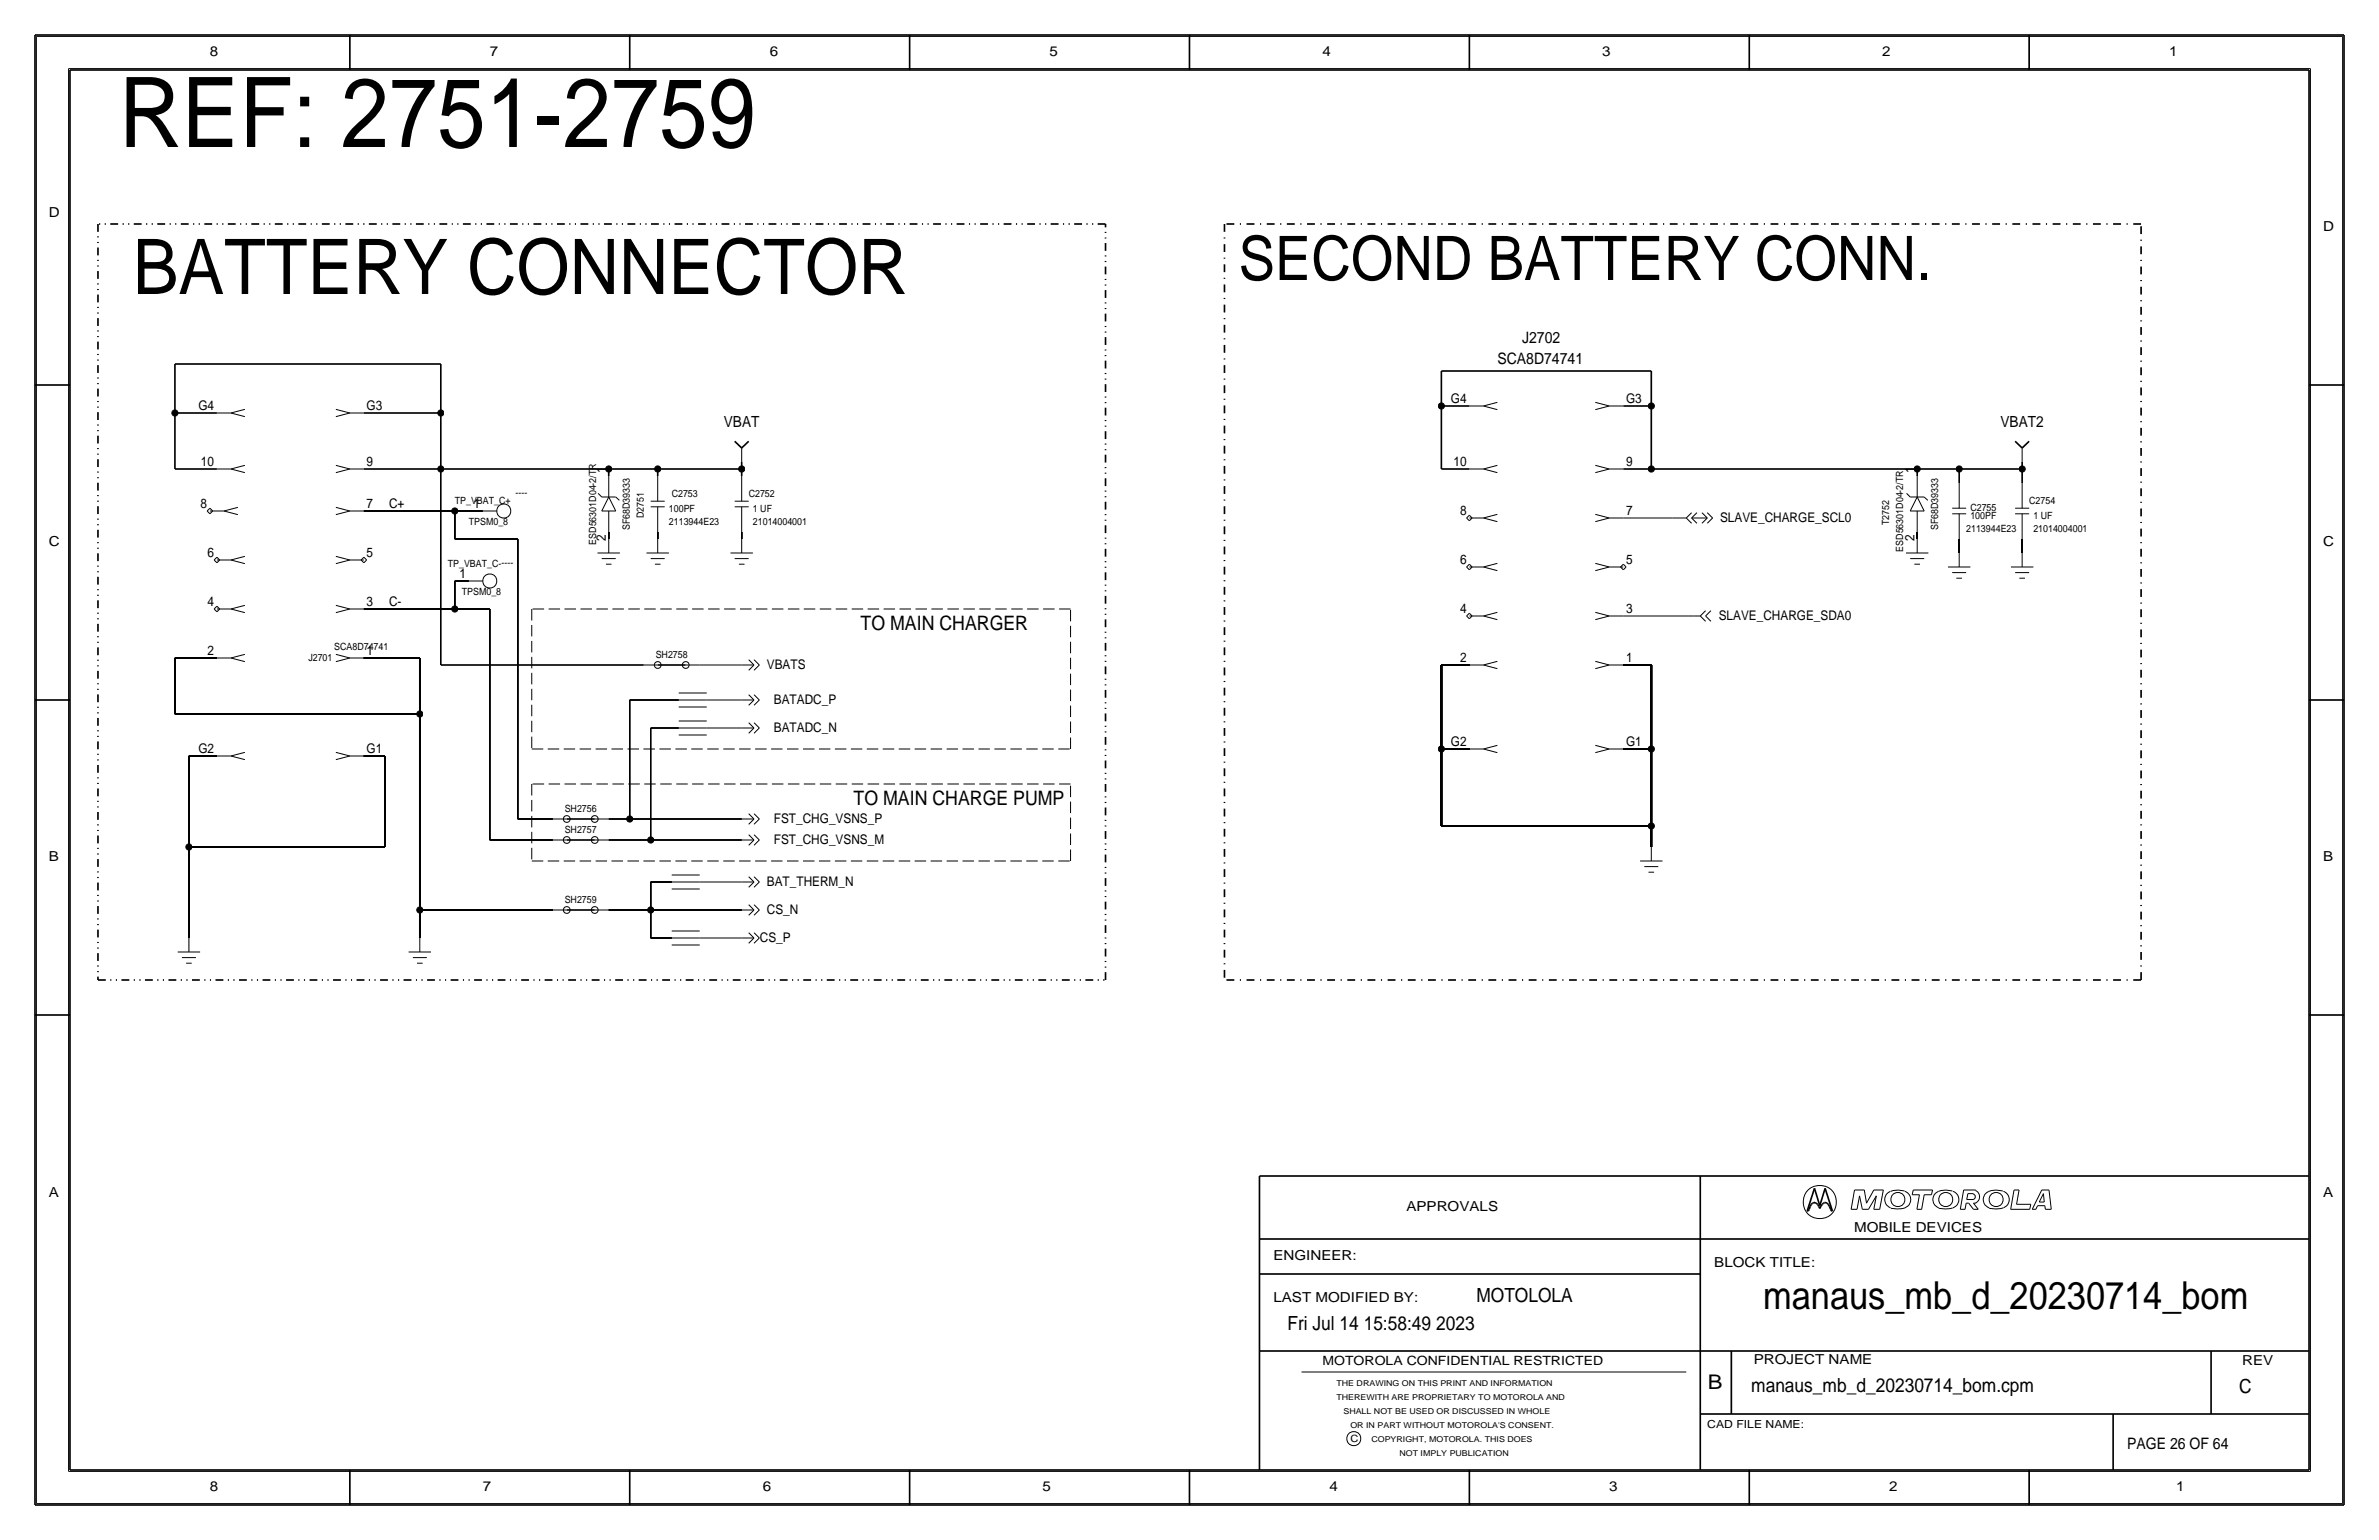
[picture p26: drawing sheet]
<svg xmlns="http://www.w3.org/2000/svg" width="432mm" height="279mm" viewBox="0 0 432 279" stroke-linecap="round" stroke-linejoin="round" font-family="sans-serif">
<defs><g id="words">
<text font-size="17.7" x="21.6" y="26.7">REF: 2751-2759</text>
<text font-size="13.9" x="24.1" y="53.3">BATTERY CONNECTOR</text>
<text font-size="11.1" x="224.8" y="50.8">SECOND BATTERY CONN.</text>
<text font-size="7" x="320" y="237.5">manaus_mb_d_20230714_bom</text>
<text font-size="3.7" x="310" y="252.1">B</text>
<g font-size="3.6">
<text x="156.2" y="114.3">TO MAIN CHARGER</text>
<text x="154.9" y="146">TO MAIN CHARGE PUMP</text>
</g>
<g font-size="3.5">
<text x="268" y="236.2">MOTOLOLA</text>
<text x="233.7" y="241.3">Fri Jul 14 15:58:49 2023</text>
<text x="317.9" y="252.6">manaus_mb_d_20230714_bom.cpm</text>
<text x="406.4" y="252.7">C</text>
</g>
<g font-size="2.9">
<text x="276.3" y="62.2">J2702</text>
<text x="271.8" y="66">SCA8D74741</text>
<text x="386.1" y="262.9">PAGE 26 OF 64</text>
</g>
<g font-size="2.8">
<text x="131.4" y="77.5">VBAT</text>
<text x="363.1" y="77.5">VBAT2</text>
</g>
<g font-size="2.5">
<text x="38.1" y="10.2">8</text>
<text x="88.9" y="10.2">7</text>
<text x="139.7" y="10.2">6</text>
<text x="190.5" y="10.2">5</text>
<text x="240" y="10.2">4</text>
<text x="290.8" y="10.2">3</text>
<text x="341.6" y="10.2">2</text>
<text x="393.7" y="10.2">1</text>
<text x="8.9" y="39.4">D</text>
<text x="421.6" y="41.9">D</text>
<text x="8.9" y="99.1">C</text>
<text x="421.6" y="99.1">C</text>
<text x="8.9" y="156.2">B</text>
<text x="421.6" y="156.2">B</text>
<text x="8.9" y="217.2">A</text>
<text x="255.3" y="219.7">APPROVALS</text>
<text x="421.6" y="217.2">A</text>
<text x="336.5" y="223.5">MOBILE DEVICES</text>
<text x="231.1" y="228.6">ENGINEER:</text>
<text x="311.1" y="229.9">BLOCK TITLE:</text>
<text x="231.1" y="236.2">LAST MODIFIED BY:</text>
<text x="318.3" y="247.5">PROJECT NAME</text>
<text x="407" y="247.6">REV</text>
<text x="38.1" y="270.5">8</text>
<text x="87.6" y="270.5">7</text>
<text x="138.4" y="270.5">6</text>
<text x="189.2" y="270.5">5</text>
<text x="241.3" y="270.5">4</text>
<text x="292.1" y="270.5">3</text>
<text x="342.9" y="270.5">2</text>
<text x="395" y="270.5">1</text>
</g>
<g font-size="2.4">
<text x="36" y="74.4">G4</text>
<text x="66.5" y="74.4">G3</text>
<text x="263.3" y="73.2">G4</text>
<text x="295.1" y="73.2">G3</text>
<text x="36.5" y="84.6">10</text>
<text x="66.5" y="84.6">9</text>
<text x="110" y="85.9" transform="rotate(-90 110 85.9)">1</text>
<text x="263.8" y="84.6">10</text>
<text x="295.1" y="84.6">9</text>
<text x="347.5" y="85.9" transform="rotate(-90 347.5 85.9)">1</text>
<text x="36.4" y="92.2">8</text>
<text x="66.5" y="92.2">7</text>
<text x="70.6" y="92.2">C+</text>
<text x="85.9" y="92.2">1</text>
<text x="265" y="93.5">8</text>
<text x="295.1" y="93.5">7</text>
<text x="312.2" y="94.7">SLAVE_CHARGE_SCL0</text>
<text x="37.7" y="101.1">6</text>
<text x="66.5" y="101.1">5</text>
<text x="110" y="98.2" transform="rotate(-90 110 98.2)">2</text>
<text x="347.5" y="98.2" transform="rotate(-90 347.5 98.2)">2</text>
<text x="83.4" y="104.9">1</text>
<text x="265" y="102.4">6</text>
<text x="295.1" y="102.4">5</text>
<text x="37.7" y="110">4</text>
<text x="66.5" y="110">3</text>
<text x="70.6" y="110">C-</text>
<text x="265" y="111.3">4</text>
<text x="295.1" y="111.3">3</text>
<text x="312" y="112.5">SLAVE_CHARGE_SDA0</text>
<text x="37.7" y="118.9">2</text>
<text x="66.5" y="118.9">1</text>
<text x="139.2" y="121.4">VBATS</text>
<text x="265" y="120.1">2</text>
<text x="295.1" y="120.1">1</text>
<text x="140.5" y="127.8">BATADC_P</text>
<text x="36" y="136.7">G2</text>
<text x="66.5" y="136.7">G1</text>
<text x="140.5" y="132.8">BATADC_N</text>
<text x="263.3" y="135.4">G2</text>
<text x="295.1" y="135.4">G1</text>
<text x="140.5" y="149.4">FST_CHG_VSNS_P</text>
<text x="140.5" y="153.2">FST_CHG_VSNS_M</text>
<text x="139.2" y="160.8">BAT_THERM_N</text>
<text x="139.2" y="165.9">CS_N</text>
<text x="137.9" y="170.9">CS_P</text>
</g>
<text font-size="2.3" x="240" y="247.6">MOTOROLA CONFIDENTIAL RESTRICTED</text>
<text font-size="2" x="309.9" y="259.1">CAD FILE NAME:</text>
<g font-size="1.8">
<text x="82.6" y="91.4">TP_VBAT_C+</text>
<text x="85.1" y="95.2">TPSM0_8</text>
<text x="93.6" y="90.1">----</text>
<text x="116.8" y="94" transform="rotate(-90 116.8 94)">D2751</text>
<text x="121.4" y="93">100PF</text>
<text x="121.4" y="95.2">2113944E23</text>
<text x="121.9" y="90.2">C2753</text>
<text x="135.9" y="90.2">C2752</text>
<text x="136.7" y="95.2">21014004001</text>
<text x="136.7" y="93">1 UF</text>
<text x="342.9" y="95.2" transform="rotate(-90 342.9 95.2)">T2752</text>
<text x="357.6" y="92.7">C2755</text>
<text x="357.6" y="94.2">100PF</text>
<text x="368.3" y="91.4">C2754</text>
<text x="369.1" y="94.2">1 UF</text>
<text x="108.2" y="98.8" transform="rotate(-90 108.2 98.8)">ESD56301D04-2/TR</text>
<text x="114.3" y="96.2" transform="rotate(-90 114.3 96.2)">SF68D39333</text>
<text x="345.4" y="100.1" transform="rotate(-90 345.4 100.1)">ESD56301D04-2/TR</text>
<text x="351.8" y="96.2" transform="rotate(-90 351.8 96.2)">SF68D39333</text>
<text x="356.9" y="96.5">2113944E23</text>
<text x="369.1" y="96.5">21014004001</text>
<text x="81.3" y="102.9">TP_VBAT_C-----</text>
<text x="83.8" y="108">TPSM0_8</text>
<text x="56" y="119.9">J2701</text>
<text x="60.7" y="118">SCA8D74741</text>
<text x="119" y="119.4">SH2758</text>
<text x="102.5" y="147.3">SH2756</text>
<text x="102.5" y="151.1">SH2757</text>
<text x="102.5" y="163.8">SH2759</text>
<text x="245.1" y="261.6">C</text>
</g>
<g font-size="1.5">
<text x="242.6" y="251.5">THE DRAWING ON THIS PRINT AND INFORMATION</text>
<text x="242.6" y="254">THEREWITH ARE PROPRIETARY TO MOTOROLA AND</text>
<text x="243.8" y="256.5">SHALL NOT BE USED OR DISCUSSED IN WHOLE</text>
<text x="245.1" y="259.1">OR IN PART WITHOUT MOTOROLA'S CONSENT.</text>
<text x="248.9" y="261.6">COPYRIGHT, MOTOROLA. THIS DOES</text>
<text x="254" y="264.2">NOT IMPLY PUBLICATION</text>
</g>
</g></defs>
<!-- layer: Nets -->
<g fill="none" stroke="#000" stroke-width=".18">
<path d="M66 92.7h16.5zM82.5 92.7h5.1zM82.5 92.7v5.1zM82.5 97.8h11.5zM94 97.8v50.8zM110.5 96.5v1.3zM119.4 96.5v1.3zM134.6 96.5v1.3zM294.6 94h8.9zM348 96.5v1.3zM355.6 97.8v2.5zM367 97.8v2.5z"/>
<path d="M66 110.5h16.5zM82.5 110.5h6.4zM82.5 105.4v5.1zM82.5 105.4h2.6zM88.9 110.5v41.9zM294.6 111.8h12.7zM114.3 127h8.9zM114.3 127v21.6zM118.1 132.1h5.1zM118.1 132.1v20.3zM127 120.7h7.6zM128.3 132.1h6.3z"/>
<path d="M128.3 127h6.3zM88.9 152.4h11.4zM94 148.6h6.3zM110.5 148.6h3.8zM110.5 152.4h7.6zM114.3 148.6h20.3zM118.1 152.4h16.5zM110.5 165.1h7.6zM118.1 160h3.8zM118.1 160v5.1zM118.1 165.1h16.5zM118.1 165.1v5.1z"/>
<path d="M118.1 170.2h3.8zM127 160h7.6zM127 170.2h7.6z"/>
</g>
<g fill="none" stroke="#000" stroke-width=".3">
<path d="M31.7 74.9v10.2zM31.7 74.9h7.7zM31.7 66v8.9zM31.7 66h48.3zM66 74.9h14zM80 66v8.9zM80 74.9v10.2zM261.6 73.7v11.4zM261.6 73.7h5.1zM261.6 67.3v6.4zM261.6 67.3h38.1zM294.6 73.7h5.1z"/>
<path d="M299.7 67.3v6.4zM299.7 73.7v11.4zM31.7 85.1h7.7zM66 85.1h14zM80 85.1v35.6zM80 85.1h30.5zM110.5 85.1v1.3zM110.5 85.1h8.9zM119.4 85.1v1.3zM119.4 85.1h15.2zM134.6 85.1v1.3zM134.6 83.8v1.3z"/>
<path d="M261.6 85.1h5.1zM294.6 85.1h5.1zM299.7 85.1h48.3zM348 85.1v1.3zM348 85.1h7.6zM355.6 85.1v2.5zM355.6 85.1h11.4zM367 85.1v2.5zM367 83.8v1.3zM31.7 119.4h7.7zM31.7 119.4v10.1zM66 119.4h10.2z"/>
<path d="M76.2 119.4v10.1zM31.7 129.5h44.5zM34.3 137.2h5.1zM34.3 137.2v16.5zM66 137.2h3.8zM69.8 137.2v16.5zM76.2 129.5v35.6zM80 120.7h36.8zM261.6 120.7h5.1zM261.6 120.7v15.2zM261.6 135.9h5.1zM261.6 135.9v14z"/>
<path d="M294.6 135.9h5.1zM294.6 120.7h5.1zM299.7 135.9v14zM299.7 120.7v15.2zM34.3 153.7v16.5zM34.3 153.7h35.5zM261.6 149.9h38.1zM299.7 149.9v3.8zM76.2 165.1v5.1zM76.2 165.1h24.1z"/>
</g>
<path d="M96.5 110.5v25.4M194.3 110.5h-97.8M96.5 135.9h97.8M194.3 135.9v-25.4M96.5 142.2v14M96.5 156.2h97.8M194.3 142.2h-97.8M194.3 156.2v-14" fill="none" stroke="#000" stroke-width=".18" stroke-dasharray="2.1 .8" stroke-linecap="butt"/>
<path d="M17.8 40.6v137.2M200.7 40.6h-182.9M17.8 177.8h182.9M200.7 177.8v-137.2" fill="none" stroke="#000" stroke-width=".3" stroke-dasharray="1.4 .8 .2 .8 .2 .8" stroke-linecap="butt"/>
<path d="M222.2 40.6v137.2M388.6 40.6h-166.4M388.6 177.8h-166.4M388.6 177.8v-137.2" fill="none" stroke="#000" stroke-width=".3" stroke-dasharray="1.4 1 .2 1" stroke-linecap="butt"/>
<g fill="#000" stroke="#000" stroke-width=".18">
<circle cx="31.7" cy="74.9" r=".56"/>
<circle cx="80" cy="74.9" r=".56"/>
<circle cx="261.6" cy="73.7" r=".56"/>
<circle cx="299.7" cy="73.7" r=".56"/>
<circle cx="80" cy="85.1" r=".56"/>
<circle cx="82.5" cy="92.7" r=".56"/>
<circle cx="110.5" cy="85.1" r=".56"/>
<circle cx="119.4" cy="85.1" r=".56"/>
<circle cx="134.6" cy="85.1" r=".56"/>
<circle cx="299.7" cy="85.1" r=".56"/>
<circle cx="348" cy="85.1" r=".56"/>
<circle cx="355.6" cy="85.1" r=".56"/>
<circle cx="367" cy="85.1" r=".56"/>
<circle cx="82.5" cy="110.5" r=".56"/>
<circle cx="76.2" cy="129.5" r=".56"/>
<circle cx="261.6" cy="135.9" r=".56"/>
<circle cx="299.7" cy="135.9" r=".56"/>
<circle cx="34.3" cy="153.7" r=".56"/>
<circle cx="114.3" cy="148.6" r=".56"/>
<circle cx="118.1" cy="152.4" r=".56"/>
<circle cx="299.7" cy="149.9" r=".56"/>
<circle cx="76.2" cy="165.1" r=".56"/>
<circle cx="118.1" cy="165.1" r=".56"/>
</g>
<!-- layer: Components -->
<g fill="none" stroke="#000" stroke-width=".18">
<path d="M39.4 74.9h2.5zM41.9 74.9l2.5 .7zM41.9 74.9l2.5-.6zM61 75.6l2.5-.7zM61 74.3l2.5 .6zM63.5 74.9h2.5zM266.7 73.7h2.5zM269.2 73.7l2.6 .6zM269.2 73.7l2.6-.7zM289.6 74.3l2.5-.6zM289.6 73l2.5 .7zM292.1 73.7h2.5z"/>
<path d="M37.6 92.7l.5-.5zM37.6 92.7l.5 .5zM38.1 92.7h2.5zM38.1 92.2l.5 .5zM38.6 92.7l-.5 .5zM39.4 85.1h2.5zM40.6 92.7l2.6 .7zM40.6 92.7l2.6-.7zM41.9 85.1l2.5 .7zM41.9 85.1l2.5-.7zM61 85.8l2.5-.7zM61 84.4l2.5 .7z"/>
<path d="M61 93.4l2.5-.7zM61 92l2.5 .7zM63.5 85.1h2.5zM63.5 92.7h2.5zM87.6 92.7h2.6zM108.6 89.5l.6 .7zM109.2 90.2h2.6zM109.2 92.7h2.6zM110.5 97.8v2.5zM110.5 92.7v3.8zM110.5 86.4v3.8zM110.5 90.2l-1.3 2.5z"/>
<path d="M110.5 90.2l1.3 2.5zM111.8 90.2l.6 .6zM118.1 90.9h2.5zM118.1 91.9h2.5zM119.4 97.8v2.5zM119.4 91.9v4.6zM119.4 86.4v4.5zM133.3 90.9h2.6zM133.3 91.9h2.6zM134.6 97.8v2.5zM134.6 91.9v4.6zM134.6 86.4v4.5z"/>
<path d="M134.6 81.3v2.5zM266.2 94l.5-.5zM266.2 94l.5 .5zM266.7 85.1h2.5zM266.7 94h2.5zM266.7 93.5l.5 .5zM267.2 94l-.5 .5zM269.2 85.1l2.6 .7zM269.2 85.1l2.6-.7zM269.2 94l2.6 .6zM269.2 94l2.6-.7zM289.6 94.6l2.5-.6z"/>
<path d="M289.6 93.3l2.5 .7zM289.6 85.8l2.5-.7zM289.6 84.4l2.5 .7zM292.1 94h2.5zM292.1 85.1h2.5zM303.5 94h2.6zM306.1 94l.9 .9zM306.1 94l.9-1zM307 94l1 .9zM307 94l1-1zM307 94h2.9zM308.9 94.9l1-.9z"/>
<path d="M308.9 93l1 1zM309.9 94.9l.9-.9zM309.9 93l.9 1zM346 89.5l.7 .7zM346.7 90.2h2.5zM346.7 92.7h2.5zM348 97.8v2.5zM348 92.7v3.8zM348 86.4v3.8zM348 90.2l-1.3 2.5zM348 90.2l1.2 2.5zM349.2 90.2l.7 .6z"/>
<path d="M354.3 92.2h2.6zM354.3 93.2h2.6zM355.6 93.2v4.6zM355.6 87.6v4.6zM365.8 92.2h2.5zM365.8 93.2h2.5zM367 81.3v2.5zM367 93.2v4.6zM367 87.6v4.6zM38.9 101.6l.5-.5zM38.9 101.6l.5 .5zM38.9 110.5l.5-.5z"/>
<path d="M38.9 110.5l.5 .5zM39.4 101.6h2.5zM39.4 101.1l.5 .5zM39.4 110.5h2.5zM39.4 110l.5 .5zM39.4 119.4h2.5zM39.9 101.6l-.5 .5zM39.9 110.5l-.5 .5zM41.9 101.6l2.5 .7zM41.9 101.6l2.5-.7zM41.9 110.5l2.5 .7zM41.9 110.5l2.5-.7z"/>
<path d="M41.9 119.4l2.5 .6zM41.9 119.4l2.5-.7zM61 102.3l2.5-.7zM61 100.9l2.5 .7zM61 111.2l2.5-.7zM61 109.8l2.5 .7zM61 118.7l2.5 .7zM63.5 101.6h2.5zM63.5 110.5h2.5zM63.5 119.4h2.5zM65.5 101.6l.5-.5zM65.5 101.6l.5 .5z"/>
<path d="M66 101.1l.5 .5zM66.5 101.6l-.5 .5zM85.1 105.4h2.5zM108.5 100.3h4zM109.2 101.3h2.6zM110 102.4h1zM117.3 100.3h4.1zM118.1 101.3h2.5zM118.9 102.4h1zM132.6 100.3h4.1zM133.3 101.3h2.6zM134.1 102.4h1z"/>
<path d="M135.9 119.7l1 1zM136.9 119.7l.9 1zM266.2 102.9l.5-.5zM266.2 102.9l.5 .5zM266.2 111.8l.5-.5zM266.2 111.8l.5 .5zM266.7 102.9h2.5zM266.7 102.4l.5 .5zM266.7 111.8h2.5zM266.7 111.3l.5 .5zM267.2 102.9l-.5 .5zM267.2 111.8l-.5 .5z"/>
<path d="M269.2 102.9l2.6 .6zM269.2 102.9l2.6-.7zM269.2 111.8l2.6 .6zM269.2 111.8l2.6-.7zM289.6 103.5l2.5-.6zM289.6 102.2l2.5 .7zM289.6 112.4l2.5-.6zM289.6 111.1l2.5 .7zM289.6 120l2.5 .7zM292.1 102.9h2.5zM292.1 111.8h2.5zM294.1 102.9l.5-.5z"/>
<path d="M294.1 102.9l.5 .5zM294.6 102.4l.5 .5zM295.1 102.9l-.5 .5zM307.3 111.8h1.3zM308.6 111.8l1-1zM308.6 111.8l1 .9zM309.6 111.8l.9 .9zM309.6 111.8l.9-1zM345.9 100.3h4.1zM346.7 101.3h2.5zM347.5 102.4h1zM353.6 102.9h4z"/>
<path d="M354.3 103.9h2.6zM355.1 104.9h1zM355.6 100.3v2.6zM365 102.9h4.1zM365.8 103.9h2.5zM366.5 104.9h1zM367 100.3v2.6zM39.4 137.2h2.5zM41.9 137.2l2.5 .6zM41.9 137.2l2.5-.7zM61 137.8l2.5-.6zM61 136.5l2.5 .7z"/>
<path d="M61 120l2.5-.6zM63.5 137.2h2.5zM116.8 120.7h2.6zM123.2 132.1h5.1zM123.2 130.8h5.1zM123.2 133.3h5.1zM123.2 127h5.1zM123.2 125.7h5.1zM123.2 128.3h5.1zM124.5 120.7h2.5zM134.6 132.1h2.3zM134.6 127h2.3z"/>
<path d="M134.6 120.7h2.3zM135.9 131.1l1 1zM135.9 133l1-.9zM135.9 126l1 1zM136.9 131.1l.9 1zM136.9 133l.9-.9zM136.9 126l.9 1zM136.9 128l.9-1zM136.9 127l-1 1zM136.9 121.6l.9-.9zM136.9 120.7l-1 .9zM266.7 135.9h2.5z"/>
<path d="M266.7 120.7h2.5zM269.2 135.9l2.6 .7zM269.2 135.9l2.6-.7zM269.2 120.7l2.6 .6zM269.2 120.7l2.6-.7zM289.6 136.6l2.5-.7zM289.6 135.2l2.5 .7zM289.6 121.3l2.5-.6zM292.1 135.9h2.5zM292.1 120.7h2.5zM100.3 148.6h2.6zM100.3 152.4h2.6z"/>
<path d="M107.9 148.6h2.6zM107.9 152.4h2.6zM121.9 158.8h5.1zM134.6 152.4h2.3zM134.6 148.6h2.3zM135.9 151.4l1 1zM135.9 147.6l1 1zM135.9 159.1l1 .9zM136.9 151.4l.9 1zM136.9 153.4l.9-1zM136.9 152.4l-1 1zM136.9 147.6l.9 1z"/>
<path d="M136.9 149.6l.9-1zM136.9 148.6l-1 1zM136.9 159.1l.9 .9zM297.7 156.2h4.1zM298.4 157.2h2.6zM299.2 158.2h1zM299.7 153.7v2.5zM32.3 172.7h4zM33 173.7h2.6zM33.8 174.8h1zM34.3 170.2v2.5zM74.2 172.7h4z"/>
<path d="M74.9 173.7h2.6zM75.7 174.8h1zM76.2 170.2v2.5zM100.3 165.1h2.6zM107.9 165.1h2.6zM121.9 170.2h5.1zM121.9 168.9h5.1zM121.9 171.4h5.1zM121.9 160h5.1zM121.9 161.3h5.1zM134.6 160h2.3zM134.6 165.1h2.3z"/>
<path d="M134.6 170.2h2.3zM135.9 164.1l1 1zM135.9 169.2l1 1zM135.9 171.1l1-.9zM136.9 161l.9-1zM136.9 160l-1 1zM136.9 164.1l.9 1zM136.9 166.1l.9-1zM136.9 165.1l-1 1zM136.9 169.2l.9 1zM136.9 171.1l.9-.9z"/>
<circle cx="91.4" cy="92.7" r="1.28"/>
<circle cx="88.9" cy="105.4" r="1.28"/>
<circle cx="119.4" cy="120.7" r=".61"/>
<circle cx="124.5" cy="120.7" r=".61"/>
<circle cx="102.9" cy="148.6" r=".61"/>
<circle cx="102.9" cy="152.4" r=".61"/>
<circle cx="107.9" cy="152.4" r=".61"/>
<circle cx="108" cy="148.6" r=".61"/>
<circle cx="102.9" cy="165.1" r=".61"/>
<circle cx="108" cy="165.1" r=".61"/>
</g>
<path d="M133.3 80.1l1.3 1.2zM134.6 81.3l1.3-1.2zM365.8 80.1l1.2 1.2zM367 81.3l1.3-1.2zM119.4 120.7h5.1zM102.9 148.6h5zM102.9 152.4h5zM102.9 165.1h5z" fill="none" stroke="#000" stroke-width=".3"/>
<!-- layer: Page Border and Title Block -->
<g fill="none" stroke="#000" stroke-width=".3">
<path d="M6.3 6.4h419.1zM6.3 6.4v266.6zM12.7 12.7h406.4zM12.7 12.7v254zM63.5 6.4v6.3zM114.3 6.4v6.3zM165.1 6.4v6.3zM215.9 6.4v6.3zM266.7 6.4v6.3zM317.5 6.4v6.3zM368.3 6.4v6.3zM419.1 12.7v254z"/>
<path d="M425.4 6.4v266.6zM6.3 69.8h6.4zM419.1 69.8h6.3zM6.3 127h6.4zM419.1 127h6.3zM6.3 184.1h6.4zM419.1 184.1h6.3zM228.6 213.4v53.3zM228.6 213.4h190.5zM308.6 213.4v53.3zM328 219.7h.2zM328.4 219.4l-.2 .3z"/>
<path d="M328.6 218.8l-.2 .6zM328.8 218.5l-.2 .3zM329 218.3l.2-.1zM329 218.3l-.2 .2zM329.2 218.2h.2zM329.3 215.6l1 3.1zM329.3 215.6l-1.3 4.1zM329.4 218.2l.2 .1zM329.6 218.3l.3 .2zM329.9 218.5l.2 .3zM330.1 218.8l.2 .5zM330.5 218.8l-.2 .5z"/>
<path d="M330.8 218.5l-.3 .3zM331 218.3l-.2 .2zM331 218.3l.2-.1zM331.2 218.2h.2zM331.3 215.6l1.3 4.1zM331.3 215.6l-1 3.1zM331.4 218.2l.2 .1zM331.6 218.3l.2 .2zM331.8 218.5l.2 .3zM332 218.8l.3 .6zM332.3 219.4l.1 .3zM332.4 219.7h.2z"/>
<path d="M228.6 224.8h190.5zM228.6 231.1h80zM228.6 245.1h190.5zM308.6 256.5h110.5zM314.2 245.1v11.4zM383.5 256.5v10.2zM401.3 245.1v11.4zM6.3 273h419.1zM12.7 266.7h406.4zM63.5 266.7v6.3zM114.3 266.7v6.3zM165.1 266.7v6.3z"/>
<path d="M215.9 266.7v6.3zM266.7 266.7v6.3zM317.5 266.7v6.3zM368.3 266.7v6.3z"/>
</g>
<g fill="none" stroke="#000" stroke-width=".18">
<path d="M6.6 6.6h418.6zM6.6 6.6v266.2zM12.4 12.4h407zM12.4 12.4v254.6zM419.4 12.4v254.6zM425.2 6.6v266.2zM336 219.4h1.1zM336.6 215.9h1.8zM336.6 215.9l-.6 3.5zM337.5 217l-.4 2.4zM337.5 217l.5 2.4zM338 219.4h1.1z"/>
<path d="M338.4 215.9l.4 2.4zM340.1 215.9l-1.3 2.4zM340.1 215.9h1.7zM340.1 219.4h1.1zM340.6 217l-.5 2.4zM340.6 217l-1.5 2.4zM341.8 215.9l-.6 3.5zM343.1 216.2a1.6 1.6 0 0 0-1 1.5 1.6 1.6 0 0 0 1.1 1.5M345.7 216.1h-.2a4 4 0 0 0-2.3 .1M345.7 216.2a1.59 1.59 0 0 1 1.1 1.5 1.59 1.59 0 0 1-1.1 1.5 5.1 5.1 0 0 1-2.5 0M347.1 216.8h1.3zM347.3 215.9l-.2 .9z"/>
<path d="M347.3 215.9h3.5zM347.9 219.4h.9zM348.4 216.8l-.5 2.6zM349.2 216.8l-.4 2.6zM349.2 216.8h1.4zM350.8 215.9l-.2 .9zM354.4 216.1a3.1 3.1 0 0 0-3.3 .7 1.62 1.62 0 0 0 .8 2.4M354.4 219.2a5.1 5.1 0 0 1-2.5 0M354.5 216.2a1.59 1.59 0 0 1 1 1.5 1.59 1.59 0 0 1-1 1.5M355.8 219.4h.9zM356.4 215.9l-.6 3.5zM356.4 215.9h2.2z"/>
<path d="M356.9 218.3h.4zM356.9 218.3l-.2 1.1zM357 217.6h1.2zM357.2 216.6l-.2 1zM357.2 216.6h1zM357.3 218.3l.9 1.1zM358.1 216.7a.5 .5 0 0 1 .4 .4 .5 .5 0 0 1-.4 .5M358.2 219.4h.9zM358.2 218.3l.9 1.1zM358.2 218.3h.4zM358.5 216a1.24 1.24 0 0 1 .8 1.1 1.24 1.24 0 0 1-.8 1.2M363.5 216.1a3.1 3.1 0 0 0-3.3 .7 1.62 1.62 0 0 0 .8 2.4"/>
<path d="M363.6 219.2a5.1 5.1 0 0 1-2.6 0M363.6 216.2a1.59 1.59 0 0 1 1.1 1.5 1.59 1.59 0 0 1-1.1 1.5M364.9 219.4h3.5zM365.6 215.9l-.7 3.5zM365.6 215.9h.9zM366 218.5h2.6zM366.5 215.9l-.5 2.6zM368.6 218.5l-.2 .9zM368.9 219.4h.6zM369.8 218.7l-.3 .7zM369.8 218.7h1.3zM370.1 218.1h.9z"/>
<path d="M370.6 215.9l-1.7 3.5zM370.6 215.9h1.3zM370.9 216.6l-.8 1.5zM370.9 216.6l.1 1.5zM371.1 218.7l.1 .7zM371.2 219.4h1.1zM371.9 215.9l.4 3.5zM236.2 248.9h69.9zM6.6 272.8h418.6zM12.4 267h407z"/>
<circle cx="330.3" cy="218.1" r="3"/>
<circle cx="344.5" cy="217.6" r="1.28"/>
<circle cx="353.2" cy="217.6" r="1.28"/>
<circle cx="362.3" cy="217.6" r="1.28"/>
<circle cx="245.7" cy="261" r="1.28"/>
</g>
<use href="#words"/>
</svg>
